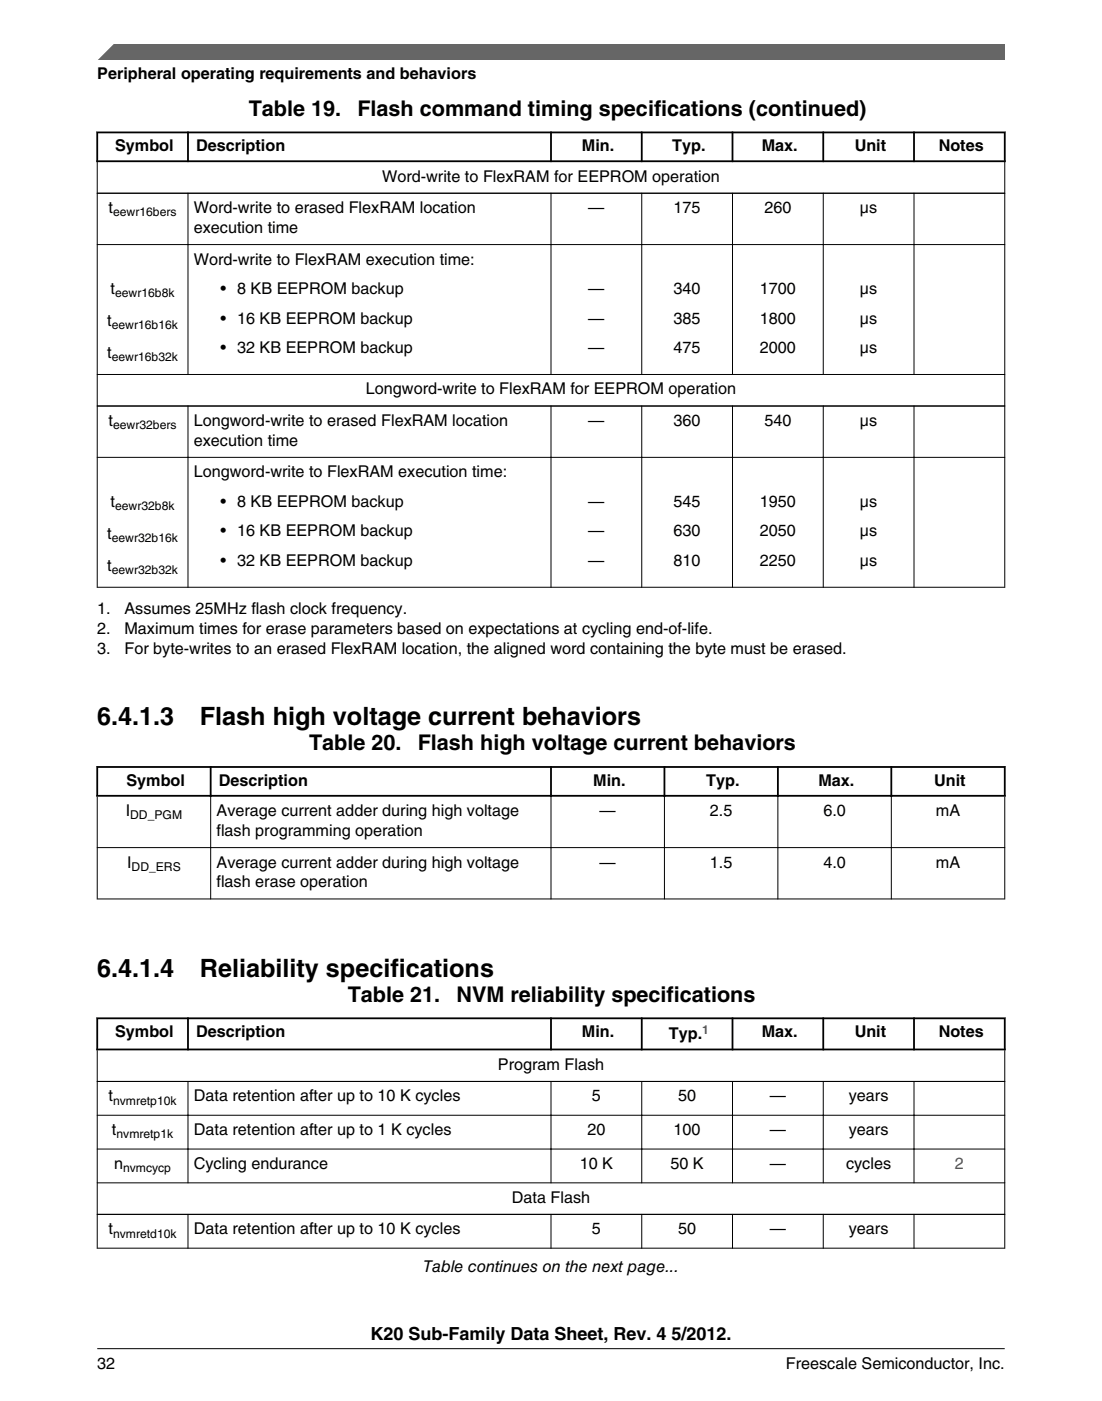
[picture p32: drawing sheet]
<svg xmlns="http://www.w3.org/2000/svg" width="216mm" height="274mm" viewBox="0 0 216 274" stroke-linecap="round" stroke-linejoin="round" font-family="sans-serif">
<defs><g id="words">
<g font-size="4.9">
<text x="19.1" y="141.9">6.4.1.3</text>
<text x="39.2" y="141.9">Flash high voltage current behaviors</text>
<text x="19" y="191.3">6.4.1.4</text>
<text x="39.2" y="191.3">Reliability specifications</text>
</g>
<g font-size="4.2">
<text x="48.7" y="22.6">Table 19.</text>
<text x="70" y="22.6">Flash command timing specifications (continued)</text>
<text x="60.5" y="146.9">Table 20.</text>
<text x="81.8" y="146.9">Flash high voltage current behaviors</text>
<text x="68.1" y="196.3">Table 21.</text>
<text x="89.4" y="196.3">NVM reliability specifications</text>
</g>
<text font-size="3.5" x="72.6" y="262.3">K20 Sub-Family Data Sheet, Rev. 4 5/2012.</text>
<g font-size="3.2">
<text x="19" y="15.5">Peripheral operating requirements and behaviors</text>
<text x="22.6" y="29.6">Symbol</text>
<text x="38.4" y="29.6">Description</text>
<text x="114" y="29.6">Min.</text>
<text x="131.7" y="29.6">Typ.</text>
<text x="149.2" y="29.6">Max.</text>
<text x="167.4" y="29.6">Unit</text>
<text x="183.9" y="29.6">Notes</text>
<text x="74.9" y="35.6">Word-write to FlexRAM for EEPROM operation</text>
<text x="21.3" y="41.7">t</text>
<text x="38" y="41.7">Word-write to erased FlexRAM location</text>
<text x="115.3" y="41.7">—</text>
<text x="132" y="41.7">175</text>
<text x="149.8" y="41.7">260</text>
<text x="168.5" y="41.7">μs</text>
<text x="38" y="45.6">execution time</text>
<text x="38" y="51.8">Word-write to FlexRAM execution time:</text>
<text x="21.7" y="57.6">t</text>
<text x="43.2" y="57.6">• 8 KB EEPROM backup</text>
<text x="115.3" y="57.6">—</text>
<text x="132" y="57.6">340</text>
<text x="148.9" y="57.6">1700</text>
<text x="168.5" y="57.6">μs</text>
<text x="21" y="63.8">t</text>
<text x="43.2" y="63.4">• 16 KB EEPROM backup</text>
<text x="115.3" y="63.4">—</text>
<text x="132" y="63.4">385</text>
<text x="148.9" y="63.4">1800</text>
<text x="168.5" y="63.4">μs</text>
<text x="21" y="70">t</text>
<text x="43.2" y="69.2">• 32 KB EEPROM backup</text>
<text x="115.3" y="69.2">—</text>
<text x="132" y="69.2">475</text>
<text x="148.9" y="69.2">2000</text>
<text x="168.5" y="69.2">μs</text>
<text x="71.7" y="77.2">Longword-write to FlexRAM for EEPROM operation</text>
<text x="21.3" y="83.4">t</text>
<text x="38" y="83.4">Longword-write to erased FlexRAM location</text>
<text x="115.3" y="83.4">—</text>
<text x="132" y="83.4">360</text>
<text x="149.8" y="83.4">540</text>
<text x="168.5" y="83.4">μs</text>
<text x="38" y="87.3">execution time</text>
<text x="38" y="93.5">Longword-write to FlexRAM execution time:</text>
<text x="21.7" y="99.2">t</text>
<text x="43.2" y="99.2">• 8 KB EEPROM backup</text>
<text x="115.3" y="99.2">—</text>
<text x="132" y="99.2">545</text>
<text x="148.9" y="99.2">1950</text>
<text x="168.5" y="99.2">μs</text>
<text x="21" y="105.5">t</text>
<text x="43.2" y="105">• 16 KB EEPROM backup</text>
<text x="115.3" y="105">—</text>
<text x="132" y="105">630</text>
<text x="148.9" y="105">2050</text>
<text x="168.5" y="105">μs</text>
<text x="21" y="111.7">t</text>
<text x="43.2" y="110.8">• 32 KB EEPROM backup</text>
<text x="115.3" y="110.8">—</text>
<text x="132" y="110.8">810</text>
<text x="148.9" y="110.8">2250</text>
<text x="168.5" y="110.8">μs</text>
<text x="19" y="120.3">1.</text>
<text x="19.1" y="124.2">2.</text>
<text x="24.4" y="120.3">Assumes 25MHz flash clock frequency.</text>
<text x="24.4" y="124.2">Maximum times for erase parameters based on expectations at cycling end-of-life.</text>
<text x="19.1" y="128.1">3.</text>
<text x="24.4" y="128.1">For byte-writes to an erased FlexRAM location, the aligned word containing the byte must be erased.</text>
<text x="24.8" y="153.8">Symbol</text>
<text x="42.9" y="153.8">Description</text>
<text x="116.2" y="153.8">Min.</text>
<text x="138.4" y="153.8">Typ.</text>
<text x="160.3" y="153.8">Max.</text>
<text x="183" y="153.8">Unit</text>
<text x="24.6" y="159.8">I</text>
<text x="42.4" y="159.8">Average current adder during high voltage</text>
<text x="117.5" y="159.8">—</text>
<text x="139.1" y="159.8">2.5</text>
<text x="161.3" y="159.8">6.0</text>
<text x="183.4" y="159.8">mA</text>
<text x="42.4" y="163.7">flash programming operation</text>
<text x="24.9" y="169.9">I</text>
<text x="42.4" y="169.9">Average current adder during high voltage</text>
<text x="42.4" y="173.8">flash erase operation</text>
<text x="117.5" y="169.9">—</text>
<text x="139.1" y="169.9">1.5</text>
<text x="161.3" y="169.9">4.0</text>
<text x="183.4" y="169.9">mA</text>
<text x="22.6" y="203">Symbol</text>
<text x="38.4" y="203">Description</text>
<text x="114" y="203">Min.</text>
<text x="131" y="203.5">Typ.</text>
<text x="149.2" y="203">Max.</text>
<text x="167.4" y="203">Unit</text>
<text x="183.9" y="203">Notes</text>
<text x="97.5" y="209.5">Program Flash</text>
<text x="21.3" y="215.7">t</text>
<text x="38" y="215.7">Data retention after up to 10 K cycles</text>
<text x="116" y="215.7">5</text>
<text x="132.9" y="215.7">50</text>
<text x="150.8" y="215.7">—</text>
<text x="166.3" y="215.7">years</text>
<text x="21.9" y="222.3">t</text>
<text x="38" y="222.3">Data retention after up to 1 K cycles</text>
<text x="115.1" y="222.3">20</text>
<text x="132" y="222.3">100</text>
<text x="150.8" y="222.3">—</text>
<text x="166.3" y="222.3">years</text>
<text x="22.4" y="228.9">n</text>
<text x="38" y="228.9">Cycling endurance</text>
<text x="113.6" y="228.9">10 K</text>
<text x="131.4" y="228.9">50 K</text>
<text x="150.8" y="228.9">—</text>
<text x="165.8" y="228.9">cycles</text>
<text x="100.3" y="235.5">Data Flash</text>
<text x="21.3" y="241.7">t</text>
<text x="38" y="241.7">Data retention after up to 10 K cycles</text>
<text x="116" y="241.7">5</text>
<text x="132.9" y="241.7">50</text>
<text x="150.8" y="241.7">—</text>
<text x="166.3" y="241.7">years</text>
<text x="82.9" y="249">Table continues on the next page...</text>
<text x="19.1" y="268">32</text>
<text x="154" y="268">Freescale Semiconductor, Inc.</text>
</g>
<text font-size="3.2" fill="#00f" x="187.1" y="228.9">2</text>
<g font-size="2.4">
<text x="22.2" y="42.4">eewr16bers</text>
<text x="22.6" y="58.2">eewr16b8k</text>
<text x="21.9" y="64.5">eewr16b16k</text>
<text x="21.9" y="70.7">eewr16b32k</text>
<text x="22.2" y="84">eewr32bers</text>
<text x="22.6" y="99.9">eewr32b8k</text>
<text x="21.9" y="106.1">eewr32b16k</text>
<text x="21.9" y="112.3">eewr32b32k</text>
<text x="25.5" y="160.5">DD_PGM</text>
<text x="25.8" y="170.5">DD_ERS</text>
<text x="22.2" y="216.3">nvmretp10k</text>
<text x="22.8" y="222.9">nvmretp1k</text>
<text x="24.1" y="229.5">nvmcycp</text>
<text x="22.2" y="242.3">nvmretd10k</text>
</g>
<text font-size="2.4" fill="#00f" x="137.6" y="202.4">1</text>
</g></defs>
<path d="M18.9 25.9h178.1M18.9 31.6h178.1M19 25.8v6M36.8 25.8v6M107.9 25.8v6M125.7 25.8v6M143.5 25.8v6M161.3 25.8v6M179.1 25.8v6M196.8 25.8v6" fill="none" stroke="#000" stroke-width=".35"/>
<g fill="none" stroke="#000" stroke-width=".2">
<path d="M19 37.8h177.9M19 31.7v83.4M36.8 37.7v35.7M107.9 37.7v35.7M125.7 37.7v35.7M143.5 37.7v35.7M161.3 37.7v35.7M179.1 37.7v35.7M196.8 31.7v83.4M19 47.9h177.9M19 73.3h177.9M19 79.5h177.9"/>
<path d="M36.8 79.4v35.7M107.9 79.4v35.7M125.7 79.4v35.7M143.5 79.4v35.7M161.3 79.4v35.7M179.1 79.4v35.7M19 89.6h177.9M19 115h177.9"/>
</g>
<g fill="#fff">
<path d="M19 143.3h177.8v34.6h-177.8z" fill-rule="evenodd"/>
<path d="M19.2 150.4h21.9v5.2h-21.9z" fill-rule="evenodd"/>
<path d="M41.5 150.4h66.3v5.2h-66.3z" fill-rule="evenodd"/>
<path d="M108.1 150.4h21.9v5.2h-21.9z" fill-rule="evenodd"/>
<path d="M130.4 150.4h21.8v5.2h-21.8z" fill-rule="evenodd"/>
<path d="M152.6 150.4h21.8v5.2h-21.8z" fill-rule="evenodd"/>
<path d="M174.8 150.4h21.9v5.2h-21.9z" fill-rule="evenodd"/>
<path d="M19.1 156h22.1v9.9h-22.1z" fill-rule="evenodd"/>
<path d="M41.4 156h66.5v9.9h-66.5z" fill-rule="evenodd"/>
<path d="M108 156h22.1v9.9h-22.1z" fill-rule="evenodd"/>
<path d="M130.3 156h22v9.9h-22z" fill-rule="evenodd"/>
<path d="M152.5 156h22v9.9h-22z" fill-rule="evenodd"/>
<path d="M174.7 156h22.1v9.9h-22.1z" fill-rule="evenodd"/>
<path d="M19.1 166.1h22.1v9.8h-22.1z" fill-rule="evenodd"/>
<path d="M41.4 166.1h66.5v9.8h-66.5z" fill-rule="evenodd"/>
<path d="M108 166.1h22.1v9.8h-22.1z" fill-rule="evenodd"/>
<path d="M130.3 166.1h22v9.8h-22z" fill-rule="evenodd"/>
<path d="M152.5 166.1h22v9.8h-22z" fill-rule="evenodd"/>
<path d="M174.7 166.1h22.1v9.8h-22.1z" fill-rule="evenodd"/>
</g>
<path d="M18.9 150.2h178.1M18.9 155.8h178.1M19 150v6M41.3 150v6M107.9 150v6M130.2 150v6M152.4 150v6M174.6 150v6M196.8 150v6" fill="none" stroke="#000" stroke-width=".35"/>
<path d="M19 156v20.1M41.3 155.6v20.5M107.9 155.6v20.5M130.2 155.6v20.5M152.4 155.6v20.5M174.6 155.6v20.5M196.8 156v20.1M19 166h177.9M19 176h177.9" fill="none" stroke="#000" stroke-width=".2"/>
<g fill="#fff">
<path d="M19 192.7h177.8v57.4h-177.8z" fill-rule="evenodd"/>
<path d="M19.2 199.6h17.5v5.7h-17.5z" fill-rule="evenodd"/>
<path d="M37 199.6h70.8v5.7h-70.8z" fill-rule="evenodd"/>
<path d="M108.1 199.6h17.5v5.7h-17.5z" fill-rule="evenodd"/>
<path d="M125.9 199.6h17.4v5.7h-17.4z" fill-rule="evenodd"/>
<path d="M143.7 199.6h17.4v5.7h-17.4z" fill-rule="evenodd"/>
<path d="M161.5 199.6h17.4v5.7h-17.4z" fill-rule="evenodd"/>
<path d="M179.2 199.6h17.5v5.7h-17.5z" fill-rule="evenodd"/>
<path d="M19.1 205.7h177.7v6h-177.7z" fill-rule="evenodd"/>
<path d="M19.1 211.8h17.6v6.5h-17.6z" fill-rule="evenodd"/>
<path d="M36.9 211.8h71v6.5h-71z" fill-rule="evenodd"/>
<path d="M108 211.8h17.6v6.5h-17.6z" fill-rule="evenodd"/>
<path d="M125.8 211.8h17.6v6.5h-17.6z" fill-rule="evenodd"/>
<path d="M143.6 211.8h17.6v6.5h-17.6z" fill-rule="evenodd"/>
<path d="M161.4 211.8h17.6v6.5h-17.6z" fill-rule="evenodd"/>
<path d="M179.2 211.8h17.6v6.5h-17.6z" fill-rule="evenodd"/>
<path d="M19.1 218.5h17.6v6.4h-17.6z" fill-rule="evenodd"/>
<path d="M36.9 218.5h71v6.4h-71z" fill-rule="evenodd"/>
<path d="M108 218.5h17.6v6.4h-17.6z" fill-rule="evenodd"/>
<path d="M125.8 218.5h17.6v6.4h-17.6z" fill-rule="evenodd"/>
<path d="M143.6 218.5h17.6v6.4h-17.6z" fill-rule="evenodd"/>
<path d="M161.4 218.5h17.6v6.4h-17.6z" fill-rule="evenodd"/>
<path d="M179.2 218.5h17.6v6.4h-17.6z" fill-rule="evenodd"/>
<path d="M19.1 225.1h17.6v6.4h-17.6z" fill-rule="evenodd"/>
<path d="M36.9 225.1h71v6.4h-71z" fill-rule="evenodd"/>
<path d="M108 225.1h17.6v6.4h-17.6z" fill-rule="evenodd"/>
<path d="M125.8 225.1h17.6v6.4h-17.6z" fill-rule="evenodd"/>
<path d="M143.6 225.1h17.6v6.4h-17.6z" fill-rule="evenodd"/>
<path d="M161.4 225.1h17.6v6.4h-17.6z" fill-rule="evenodd"/>
<path d="M179.2 225.1h17.6v6.4h-17.6z" fill-rule="evenodd"/>
<path d="M19.1 231.7h177.7v6h-177.7z" fill-rule="evenodd"/>
<path d="M19.1 237.9h17.6v6.4h-17.6z" fill-rule="evenodd"/>
<path d="M36.9 237.9h71v6.4h-71z" fill-rule="evenodd"/>
<path d="M108 237.9h17.6v6.4h-17.6z" fill-rule="evenodd"/>
<path d="M125.8 237.9h17.6v6.4h-17.6z" fill-rule="evenodd"/>
<path d="M143.6 237.9h17.6v6.4h-17.6z" fill-rule="evenodd"/>
<path d="M161.4 237.9h17.6v6.4h-17.6z" fill-rule="evenodd"/>
<path d="M179.2 237.9h17.6v6.4h-17.6z" fill-rule="evenodd"/>
</g>
<path d="M18.9 199.4h178.1M19 199.2v6.5M36.8 199.2v6.5M107.9 199.2v6.5M125.7 199.2v6.5M143.5 199.2v6.5M161.3 199.2v6.5M179.1 199.2v6.5M196.8 199.2v6.5M18.9 205.5h178.1" fill="none" stroke="#000" stroke-width=".35"/>
<g fill="none" stroke="#000" stroke-width=".2">
<path d="M19 211.8h177.9M19 218.4h177.9M19 205.6v38.9M36.8 211.7v20M107.9 211.7v20M125.7 211.7v20M143.5 211.7v20M161.3 211.7v20M179.1 211.7v20M196.8 205.6v38.9M19 225h177.9M19 231.6h177.9"/>
<path d="M19 237.8h177.9M36.8 237.7v6.8M107.9 237.7v6.8M125.7 237.7v6.8M143.5 237.7v6.8M161.3 237.7v6.8M179.1 237.7v6.8M19 244.4h177.9"/>
</g>
<path d="M19 11.7l5.7-3.1 172.2 .1v3z" fill="#666"/>
<path d="M22.5 8.6l-3.1 3.1" fill="none" stroke="#666" stroke-width=".28"/>
<path d="M19 264.1h177.8" fill="none" stroke="#000" stroke-width=".2"/>
<use href="#words"/>
</svg>
